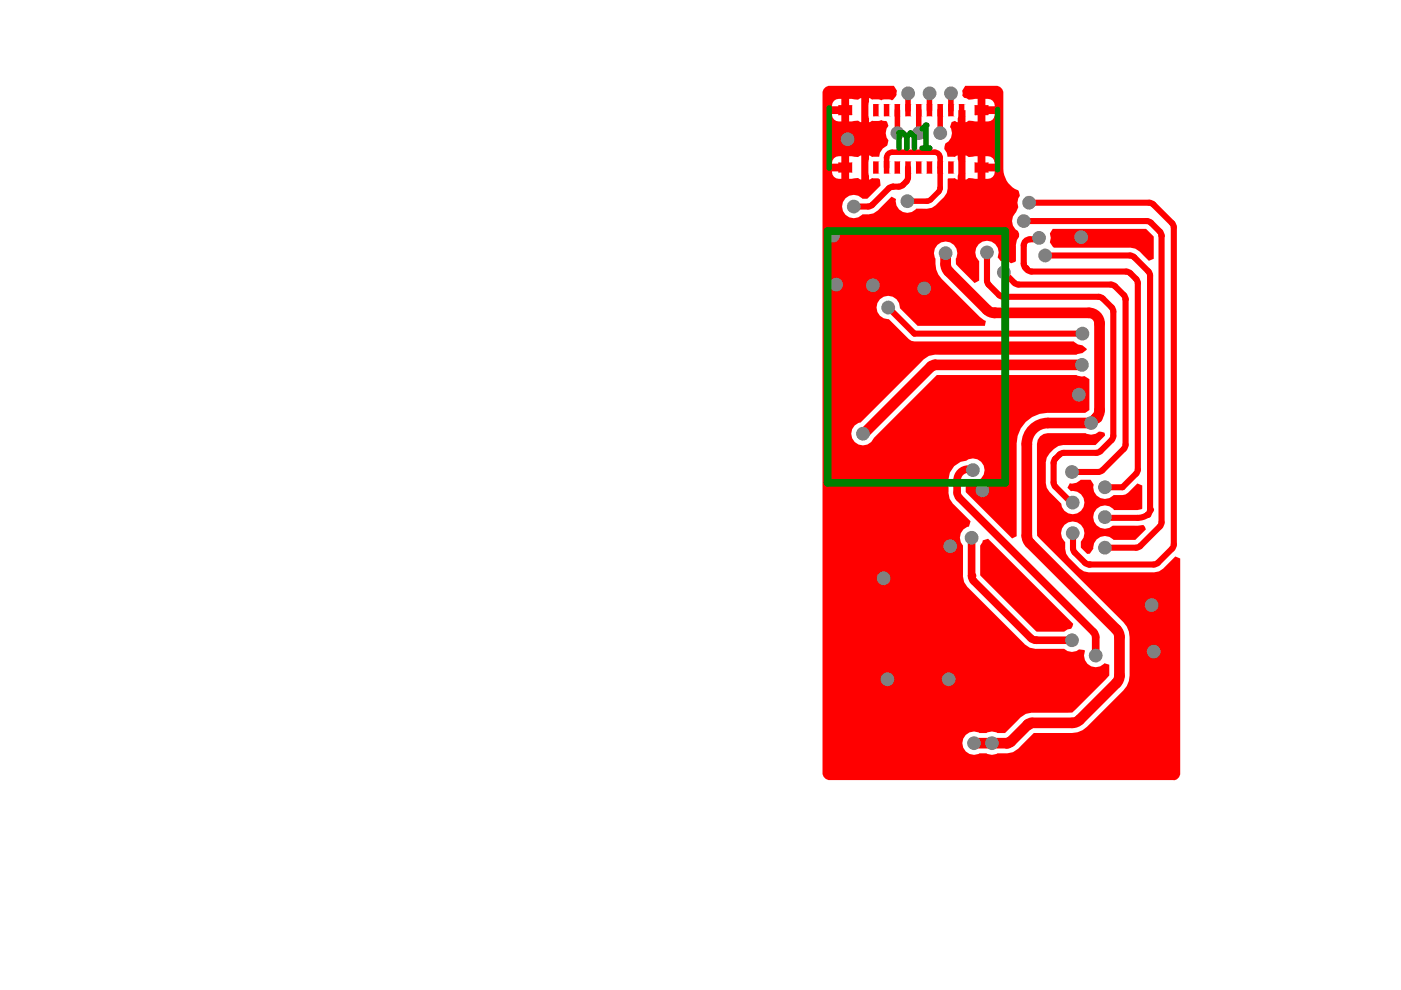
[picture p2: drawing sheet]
<svg xmlns="http://www.w3.org/2000/svg" width="297mm" height="210mm" viewBox="0 0 297 210" stroke-linecap="round" stroke-linejoin="round" font-family="sans-serif">
<g fill="#f00">
<path d="M223.2 48.5h19.7l1.7 1.7v4.7l-1 .4a9.6 9.6 0 0 0-2.9-2.6l-1.1-.2h-16.2l-.8-1.1 .2-1-.2-.9z"/>
<path d="M208.4 114.6l1.1-.4 18 18.1-.4 1-.8 .2-.7 .4h-5.9l-11.8-11.8-.1-6.4 .5-.7z"/>
<path d="M175.1 18.4l.6-.2h13.8l.7 1a2.09 2.09 0 0 1-.9 1.9l-.2 .2a2.48 2.48 0 0 0-2.3 0 2.58 2.58 0 0 0-1.9-.2l-.6-.3-.2 1.3 .2 3.8 .6-.3a2.58 2.58 0 0 0 1.9-.2l1.1 .2 .5 1.1-.4 .6-.2 .9 .2 1 .4 .6-.2 .9-1 .8-.6 .9-.2 .9h-1.5l-.6-.3-.2 1.3 .2 3.8 .6-.3h1.3l.4 .3 .1 1.2-2.8 2.8h-1.1a2.47 2.47 0 0 0-3.5-.1 2.47 2.47 0 0 0 0 3.6 2.47 2.47 0 0 0 3.5-.2l1.2 .1a4 4 0 0 0 2.9-1.7l2.1-2.1 .9 .5a2.47 2.47 0 0 0 1.4 2.7 2.47 2.47 0 0 0 2.9-.7l2.3 .1 1.1-.2 .9-.6 .9-1a3.1 3.1 0 0 0 1.5-2.7v-1.9l.2-.1h1.3l.7 .3 .1-1.3-.1-3.8-.7 .3h-1.5l-.2-.9-.5-.8 .2-1.2 .7-.4a2.36 2.36 0 0 0 .3-3.1l.4-1 .7-.3 .6 .3 .1-2.5h1.5v2.5l.7-.3 1.9 .2v-4.8l-1.9 .1-.5-.3-.5-.1-.4-.4v-1.1l.6-1h6.5a1.51 1.51 0 0 1 1.6 1.6v16.1a4.8 4.8 0 0 0 3.2 4.5l.3 1a2.64 2.64 0 0 0-.3 2.5l-.6 1.2a2.43 2.43 0 0 0 .5 3.9l.3 .6v.6l-.5 .7-.2 1.1v3.4l-1 .4-.6-.4-1-.1-.6 .1-.7-.9a2.47 2.47 0 0 0-1-3.1 2.47 2.47 0 0 0-3.2 .6 2.47 2.47 0 0 0 .3 3.3v4.2l-1 .5-3.9-4-.1-1a2.47 2.47 0 0 0-2-3.8 2.47 2.47 0 0 0-2.3 3.6 5.1 5.1 0 0 0 1.3 4.3l8.1 8.1 1.3 .8-.2 1.1h-14.3l-3.7-3.9a2.47 2.47 0 0 0-2.5-2.5 2.47 2.47 0 0 0-2.4 2.6 2.47 2.47 0 0 0 2.5 2.4l4.3 4.2 .5 .4 .7 .1h33.8l.8 .6 1 .2 .9 .8a2.02 2.02 0 0 1-2 1.1l-.2 .1h-28.9a4.1 4.1 0 0 0-4.2 1.8l-12.6 12.6-.5 .1a2.48 2.48 0 0 0-.8 4 2.48 2.48 0 0 0 4.1-.8l13.3-13.4h29.6l1.2 .3 .5-.1 1.1 .7-.1 6.6-.8 .5h-7.9a6.6 6.6 0 0 0-6.6 6.6v19.6l-1 .5-9.8-9.8-.1-1.6 1.1-.7 .5 .1a2.46 2.46 0 0 0 2.4-3.2 2.46 2.46 0 0 0-3.8-1.3 4 4 0 0 0-3.8 4.1v2.6l.2 1.4 .8 1.1 3.7 3.6-.4 1.1-.4 .1a2.46 2.46 0 0 0-.8 4l-.1 6.4 .3 1.3 .8 1.1 12 12.1 1.1 .7 1.4 .3h5.9a2.35 2.35 0 0 0 3.2 .1l1.2 .2a2.5 2.5 0 0 0 .9 3.1 2.5 2.5 0 0 0 3.3-.4l1 .3v2.3l-7.8 7.9h-8.6a3.7 3.7 0 0 0-3.1 1.8l-2.6 2.5h-1.6a2.21 2.21 0 0 0-2.4 0h-1.4l-.2-.1a2.47 2.47 0 0 0-3.5 2.4 2.47 2.47 0 0 0 3.7 2h1.4l1.2 .4 1.2-.4h1.9a3.7 3.7 0 0 0 3.2-1.7l2.6-2.6h8.1a4.5 4.5 0 0 0 3.1-1.3l7.8-7.8a4.4 4.4 0 0 0 1.3-3.1v-8.2a4.4 4.4 0 0 0-1.3-3.1l-18.3-18.3v-19.5a2.3 2.3 0 0 1 2.3-2.3h8l1.1 .4 1-.2 .7-.5 1.2 .2 .1 .3v.3l-2.1 2.1-6.7-.1a4.5 4.5 0 0 0-2.9 1.8l-.7 .9-.2 1.2v4.1a2.68 2.68 0 0 0 .9 2.1l2.4 2.4 .1 .7a2.47 2.47 0 0 0 3.1 1.4 2.47 2.47 0 0 0 1.6-2.9 2.47 2.47 0 0 0-2.7-1.8l-.8-.8 .5-.9a2.25 2.25 0 0 0 2.3-.8h2.1l.7 1.1a2.44 2.44 0 0 0 1.2 2.7 2.44 2.44 0 0 0 3-.5l2.5-.2 2.5-2.3 1.1 .4v4.9l-1 .3h-5a2.47 2.47 0 0 0-3.5-.4 2.47 2.47 0 0 0-.3 3.6 2.47 2.47 0 0 0 3.5 .2h5.3l1.2-.2 .5 .9-2.2 2.3h-4.6a2.45 2.45 0 0 0-2.8-.7 2.45 2.45 0 0 0-1.5 2.5l-.7 1.1h-.6l-1.3-1.3v-1.3a2.47 2.47 0 0 0 0-3.5 2.47 2.47 0 0 0-3.6 .1 2.47 2.47 0 0 0 .2 3.5v1.3l.2 1.2 .7 .9 2.1 2.2 1 .6 1.1 .3 13.7-.1a2.67 2.67 0 0 0 2.1-.8l2.5-2.5 1 .4v45.8l-.2 .6a1.11 1.11 0 0 1-1.3 .6h-73l-.6-.2-.5-.5-.2-.6v-144.6l.2-.6zM180 21v4.8h.6a1.8 1.8 0 0 1 2 .1v-5.1a1.8 1.8 0 0 1-2 .2zM208.9 21v1.5h2a1.54 1.54 0 0 0-2-1.5zM176.8 21.4l-.3 .4-.1 .7h2v-1.5l-1.1 .1zM208.9 24.2v1.6a1.54 1.54 0 0 0 2-1.6zM176.4 24.2a1.54 1.54 0 0 0 2 1.6v-1.6zM180 33.1v4.8h.6a1.8 1.8 0 0 1 2 .2v-5.1a1.8 1.8 0 0 1-2 .1zM176.8 33.5l-.3 .5-.1 .7h2v-1.6l-1.1 .1zM208.9 33.1v1.6h2a1.54 1.54 0 0 0-2-1.6zM208.9 36.3v1.6a1.54 1.54 0 0 0 2-1.6zM204.7 33v5.1a1.8 1.8 0 0 1 2-.2h.6v-4.8h-.6a1.8 1.8 0 0 1-2-.1zM176.4 36.3a1.54 1.54 0 0 0 2 1.6v-1.6z"/>
</g>
<path d="M192.1 38.5l-.6 .7M192.5 35.5v2.1M181 43.8h3" fill="none" stroke="#f00" stroke-width="1.3"/>
<path d="M192.5 19.8v3.6M197.1 19.8v3.6M188 33.4h.1M188 33.4v2.1M190.3 23.4v4.8M194.8 23.4v4.8M199.3 23.4v4.8M199.3 33.4v6.4M193.2 42.7h3.3M199 40.7l-1.7 1.6" fill="none" stroke="#f00" stroke-width="1.2"/>
<path d="M200.5 53.7v2.3M198.3 77.4h.1" fill="none" stroke="#f00" stroke-width="2.3"/>
<path d="M192.5 19.8h.1M197.1 19.8h.1M190.2 23.4h.1M194.8 28.2h.1M199.3 28.2h.1" fill="none" stroke="#f00" stroke-width=".81"/>
<circle cx="213.4" cy="157.6" r="1.13" fill="#f00"/>
<path d="M206.5 157.6h6.9" fill="none" stroke="#f00" stroke-width="2.3"/>
<path d="M206 114v8.1" fill="none" stroke="#f00" stroke-width="1.6"/>
<circle cx="206" cy="122.1" r=".81" fill="#f00"/>
<path d="M202.9 101.8v2.6" fill="none" stroke="#f00" stroke-width="1.6"/>
<g fill="#f00">
<circle cx="206.3" cy="99.7" r=".81"/>
<circle cx="210.8" cy="66.3" r="1.13"/>
<circle cx="212.7" cy="62.9" r=".65"/>
</g>
<path d="M209.6 60.4l2.2 2.1" fill="none" stroke="#f00" stroke-width="1.3"/>
<g fill="#f00">
<circle cx="217.9" cy="153.6" r="1.13"/>
<circle cx="219.7" cy="135.7" r=".81"/>
</g>
<path d="M219.7 135.7h7.6" fill="none" stroke="#f00" stroke-width="1.6"/>
<path d="M217.1 52v3.9M218.4 50.7h1.1M220.3 50.4h.1M223.4 98.2v4.1M223.8 103.2l3.3 3.4h.3M227.4 113l.1 3.2" fill="none" stroke="#f00" stroke-width="1.3"/>
<g fill="#f00">
<circle cx="217.4" cy="56.8" r=".65"/>
<circle cx="230.9" cy="119.7" r=".65"/>
</g>
<path d="M234.3 116.1h6.6" fill="none" stroke="#f00" stroke-width="1.3"/>
<circle cx="234.3" cy="109.6" r=".65" fill="#f00"/>
<path d="M240.9 100.4l-2.9 2.9h-3.7" fill="none" stroke="#f00" stroke-width="1.3"/>
<circle cx="232.5" cy="88.6" r="1.13" fill="#f00"/>
<path d="M233.8 63.3l1.9 1.8M236.4 60.7l1.9 1.9M238.6 63.5h.1M235.7 93.3l-2.4 2.3M248.5 116.3l-3 3" fill="none" stroke="#f00" stroke-width="1.3"/>
<path d="M232.5 88.6l-1.2 1.1" fill="none" stroke="#f00" stroke-width="2.3"/>
<g fill="#f00">
<circle cx="243.8" cy="108.1" r=".65"/>
<circle cx="243.3" cy="109.2" r=".65"/>
</g>
<g fill="none" stroke="#f00" stroke-width="1.3">
<path d="M201.6 19.8h.1M191.5 39.2l-.2 .2a2.65 2.65 0 0 1-2 .2l-.9 .4-3.6 3.6-.8 .2M192.5 37.6l-.4 .9M209.3 53.5v6l.3 .9M212.8 57.7l2.2 2.3 .7 .3h19.8l.9 .4M217.1 46.9h26l1 .4 2.1 2.2 .1 61.2-.4 .9-4.1 4.1-.9 .4M217.1 55.9l.2 .7 .5 .6M217.8 57.2h.1M217.8 57.2l.9 .4h20.1l.9 .4 1.4 1.6 .1 39.9-.3 .9M218.2 43h25.7l.6 .4 4.3 4.3 .1 67.7-.4 .9M218.4 50.7a1.3 1.3 0 0 0-1.3 1.3M220.3 50.5l-.8 .2"/>
<path d="M221.6 54.2h18.2l.7 .4 3.2 3.3 .1 50.2a2.08 2.08 0 0 1-2.2 1.7h-6.7l-.6-.2M188.3 65.2l5.6 5.5h35.6M211.8 62.5l.9 .4h20.2l.9 .4M235.7 65.1l.3 1v26.3l-.3 .9M238.3 62.6l.3 .9v31l-.3 .7-5 4.8-6 .1M223.8 97.3l-.4 .9M223.8 97.3h.1M233.3 95.6l-.9 .4h-7.1a2.66 2.66 0 0 0-1.5 1.3M223.4 102.3l.4 .9M227.5 116.2l.4 1 2.1 2.1 .7 .4h13.9l.9-.4"/>
</g>
<path d="M200.5 56l.2 1 .5 .6 8 8.1 .9 .5 .7 .1h20.1a2.27 2.27 0 0 1 2.2 2.3v18.4l-.1 .7-.5 .9M229.4 77.4l-31.6 .1-14.8 14.6M231.3 89.7h-9.1a4.5 4.5 0 0 0-4.5 4.4v19.5l.1 .7 .6 .9 18.5 18.5 .3 .7 .1 .7v8.1l-.2 1.1-.4 .5-8.4 8.2-1 .3-9 .1-3.9 3.8-1 .4" fill="none" stroke="#f00" stroke-width="2.3"/>
<path d="M206.3 99.7a2.37 2.37 0 0 0-3.4 2.1M202.9 104.4l.2 .6 .3 .6 28.4 28.4 .4 .5 .1 .6v3.9M206 122.1l.1 .6 .4 .5 12 12.1 .6 .3 .6 .1" fill="none" stroke="#f00" stroke-width="1.6"/>
<path d="M201.6 19.8v3.6M188 33.4a1.17 1.17 0 0 1 1.1-1.1h9.1a1.17 1.17 0 0 1 1.1 1.1M199.3 39.8l-.3 .9M197.3 42.3l-.8 .4" fill="none" stroke="#f00" stroke-width="1.2"/>
<g fill="#808080">
<circle cx="208.3" cy="104" r="1.46"/>
<circle cx="201.5" cy="115.8" r="1.46"/>
<circle cx="195.9" cy="61.1" r="1.46"/>
<circle cx="227.3" cy="135.7" r="1.46"/>
<circle cx="187.3" cy="122.6" r="1.46"/>
<circle cx="201.1" cy="144" r="1.46"/>
<circle cx="188.2" cy="144" r="1.46"/>
<circle cx="177.3" cy="60.3" r="1.46"/>
<circle cx="185.1" cy="60.5" r="1.46"/>
<circle cx="229.2" cy="50.3" r="1.46"/>
<circle cx="228.7" cy="83.7" r="1.46"/>
<circle cx="176.6" cy="50" r="1.46"/>
<circle cx="244.2" cy="128.3" r="1.46"/>
<circle cx="244.6" cy="138.2" r="1.46"/>
<circle cx="210.3" cy="157.6" r="1.46"/>
<circle cx="206.5" cy="157.6" r="1.46"/>
<circle cx="232.3" cy="139" r="1.46"/>
<circle cx="231.3" cy="89.7" r="1.46"/>
<circle cx="209.3" cy="53.5" r="1.46"/>
<circle cx="212.8" cy="57.7" r="1.46"/>
<circle cx="179.7" cy="29.5" r="1.46"/>
<circle cx="181" cy="43.8" r="1.46"/>
<circle cx="199.4" cy="28.2" r="1.46"/>
<circle cx="200.5" cy="53.7" r="1.46"/>
<circle cx="217.1" cy="46.9" r="1.46"/>
<circle cx="221.6" cy="54.2" r="1.46"/>
<circle cx="220.3" cy="50.4" r="1.46"/>
<circle cx="201.6" cy="19.8" r="1.46"/>
<circle cx="194.8" cy="28.2" r="1.46"/>
<circle cx="218.2" cy="43" r="1.46"/>
<circle cx="183" cy="92" r="1.46"/>
<circle cx="197.1" cy="19.8" r="1.46"/>
<circle cx="206" cy="114" r="1.46"/>
<circle cx="206.3" cy="99.7" r="1.46"/>
<circle cx="192.5" cy="19.8" r="1.46"/>
<circle cx="190.3" cy="28.2" r="1.46"/>
<circle cx="192.4" cy="42.7" r="1.46"/>
<circle cx="234.3" cy="103.3" r="1.46"/>
<circle cx="234.3" cy="116.1" r="1.46"/>
<circle cx="227.4" cy="113" r="1.46"/>
<circle cx="234.3" cy="109.6" r="1.46"/>
<circle cx="227.4" cy="106.6" r="1.46"/>
<circle cx="227.3" cy="100.1" r="1.46"/>
<circle cx="229.5" cy="70.7" r="1.46"/>
<circle cx="229.4" cy="77.4" r="1.46"/>
<circle cx="188.3" cy="65.2" r="1.46"/>
</g>
<g fill="#f00">
<path d="M177.7 34.6l2.9-.2 .1 2.1-2.9 .1z" fill-rule="evenodd"/>
<path d="M182.8 34.3h1.2v2.5h-1.2z" fill-rule="evenodd"/>
<path d="M185.1 34.3h1.2l-.1 2.5h-1.1z" fill-rule="evenodd"/>
<path d="M187.4 34.3h1.2l-.1 2.5h-1.1z" fill-rule="evenodd"/>
<path d="M177.7 22.4l2.9-.1 .1 2-2.9 .1z" fill-rule="evenodd"/>
<path d="M182.8 22.1h1.2v2.6l-1.2-.1z" fill-rule="evenodd"/>
<path d="M185.1 22.1h1.2l-.1 2.6-1.1-.1z" fill-rule="evenodd"/>
<path d="M187.4 22.1h1.2l-.1 2.6-1.1-.1z" fill-rule="evenodd"/>
<path d="M189.7 34.3h1.1v2.5h-1.1z" fill-rule="evenodd"/>
<path d="M191.9 34.3h1.2l-.1 2.5h-1.1z" fill-rule="evenodd"/>
<path d="M194.2 34.3h1.2l-.1 2.5h-1.1z" fill-rule="evenodd"/>
<path d="M196.5 34.3h1.1v2.5h-1.1z" fill-rule="evenodd"/>
<path d="M198.8 34.3h1.1v2.5h-1.1z" fill-rule="evenodd"/>
<path d="M189.7 22.1h1.1v2.6l-1.1-.1z" fill-rule="evenodd"/>
<path d="M191.9 22.1h1.2l-.1 2.6-1.1-.1z" fill-rule="evenodd"/>
<path d="M194.2 22.1h1.2l-.1 2.6-1.1-.1z" fill-rule="evenodd"/>
<path d="M196.5 22.1h1.1v2.6l-1.1-.1z" fill-rule="evenodd"/>
<path d="M198.8 22.1h1.1v2.6l-1.1-.1z" fill-rule="evenodd"/>
<path d="M203.3 34.3h1.2l-.1 2.5h-1.1z" fill-rule="evenodd"/>
<path d="M206.6 34.6l2.9-.2 .1 2.1-2.9 .1z" fill-rule="evenodd"/>
<path d="M203.4 22.1h1.1l-.1 2.6-1.1-.1z" fill-rule="evenodd"/>
<path d="M206.6 22.4l2.9-.1 .1 2-2.9 .1z" fill-rule="evenodd"/>
<path d="M201 34.3h1.2l-.1 2.5h-1.1z" fill-rule="evenodd"/>
<path d="M201.1 22.1h1.1l-.1 2.6-1.1-.1z" fill-rule="evenodd"/>
</g>
<g fill="#f00">
<path d="M180.6 34.4v.2zM180.6 34.4l.1 .2z"/>
<path d="M177.7 34.6h.1zM177.8 34.5v.1z"/>
<path d="M177.8 36.5v.1zM177.7 36.5l.1 .1z"/>
<path d="M180.6 36.5h.1zM180.6 36.5h.1l-.1 .1z"/>
<path d="M180.6 22.3v.1zM180.6 22.3l.1 .1z"/>
<path d="M177.7 22.4h.1zM177.8 22.3v.1z"/>
<path d="M177.8 24.3v.1zM177.7 24.3l.1 .1z"/>
<path d="M180.6 24.3h.1zM180.6 24.3h.1l-.1 .1z"/>
<path d="M206.7 36.5v.1zM206.6 36.5l.1 .1z"/>
<path d="M209.5 36.5h.1zM209.5 36.5h.1l-.1 .1z"/>
<path d="M209.5 34.4v.2zM209.5 34.4l.1 .2z"/>
<path d="M206.6 34.6h.1zM206.7 34.5v.1z"/>
<path d="M206.7 24.3v.1zM206.6 24.3l.1 .1z"/>
<path d="M209.5 24.3h.1zM209.5 24.3h.1l-.1 .1z"/>
<path d="M209.5 22.3v.1zM209.5 22.3l.1 .1z"/>
<path d="M206.6 22.4h.1zM206.7 22.3v.1z"/>
</g>
<path d="M175.8 22.9v12.8M192.2 29l-.8-.8h-.8v3.2M192.2 29v2.4M192.2 29l.9-.8 .8 .8v2.4M195.5 31.4h1.6M196.3 26.5v4.9M211.5 23.2v12.8" fill="none" stroke="#008000" stroke-width="1.2"/>
<path d="M175.5 49h37.6v53.4h-37.6z" fill="none" stroke="#008000" stroke-width="1.6"/>
<circle cx="196.3" cy="26.5" r=".58" fill="#008000"/>
<path d="M196.3 26.5l-.8 .9" fill="none" stroke="#008000" stroke-width="1.2"/>
</svg>
